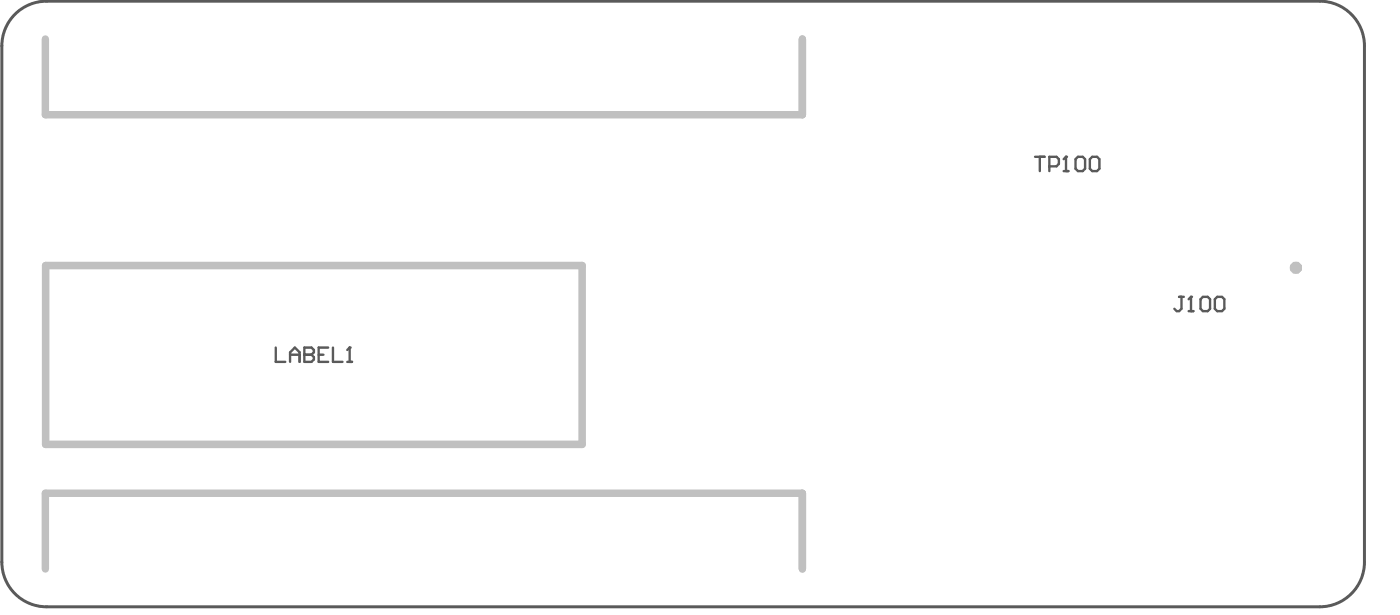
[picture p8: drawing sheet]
<svg xmlns="http://www.w3.org/2000/svg" width="78mm" height="34mm" viewBox="0 0 78 34" stroke-linecap="round" stroke-linejoin="round" font-family="sans-serif">
<path d="M.7 1a2.49 2.49 0 0 1 1.9-.9h70.9a2.49 2.49 0 0 1 2.5 2.5v28.7a2.49 2.49 0 0 1-2.5 2.5h-70.9a2.49 2.49 0 0 1-2.5-2.5v-28.7l.1-.6 .2-.5z" fill="none" stroke="#5a5a5a" stroke-width=".17"/>
<path d="M2.5 14.8h29.9v9.9h-29.9z" fill="none" stroke="#c0c0c0" stroke-width=".42"/>
<path d="M2.5 2.2v4.2h42.2v-4.2M2.5 31.7v-4.3h42.2v4.3" fill="none" stroke="#c0c0c0" stroke-width=".41"/>
<circle cx="72.2" cy="14.9" r=".09" fill="none" stroke="#c0c0c0" stroke-width=".5"/>
<g fill="none" stroke="#5a5a5a" stroke-width=".13">
<path d="M15.4 19.3v.8h.5M16.2 19.7h.5M16.9 19.7h.1M16.9 19.3h.4l.2 .2-.2 .2 .2 .3-.2 .1h-.4zM16.9 19.7h.4M17.7 19.7h.3M18.3 19.3h-.6v.8h.6M18.5 19.3v.8h.6M19.5 19.3h.1M19.5 19.3v.8M19.5 19.3l-.2 .2M57.6 8.7h.6"/>
<path d="M57.9 8.7v.8M58.4 9.3h.4l.2-.2v-.2l-.2-.2h-.4v.8M59.2 9.5h.3M59.4 8.7h.1M59.4 8.7l-.2 .2M59.4 8.7v.8M59.9 8.9l.1-.2h.3l.1 .2v.5l-.1 .1h-.3l-.1-.1zM60.7 8.9l.1-.2h.3l.1 .2v.5l-.1 .1h-.3l-.1-.1zM65.7 16.5h.2M65.8 16.5v.7l-.1 .1-.3-.1M66.2 17.3h.3M66.3 16.5h.1"/>
<path d="M66.3 16.5v.8M66.3 16.5l-.1 .1M66.9 16.6l.1-.1h.3l.1 .1v.6l-.1 .1h-.3l-.1-.1zM67.7 16.6l.1-.1h.3l.1 .1v.6l-.1 .1h-.3l-.1-.1zM16.2 20.1v-.5l.2-.3 .3 .3v.5M19.3 20.1h.3"/>
</g>
</svg>
